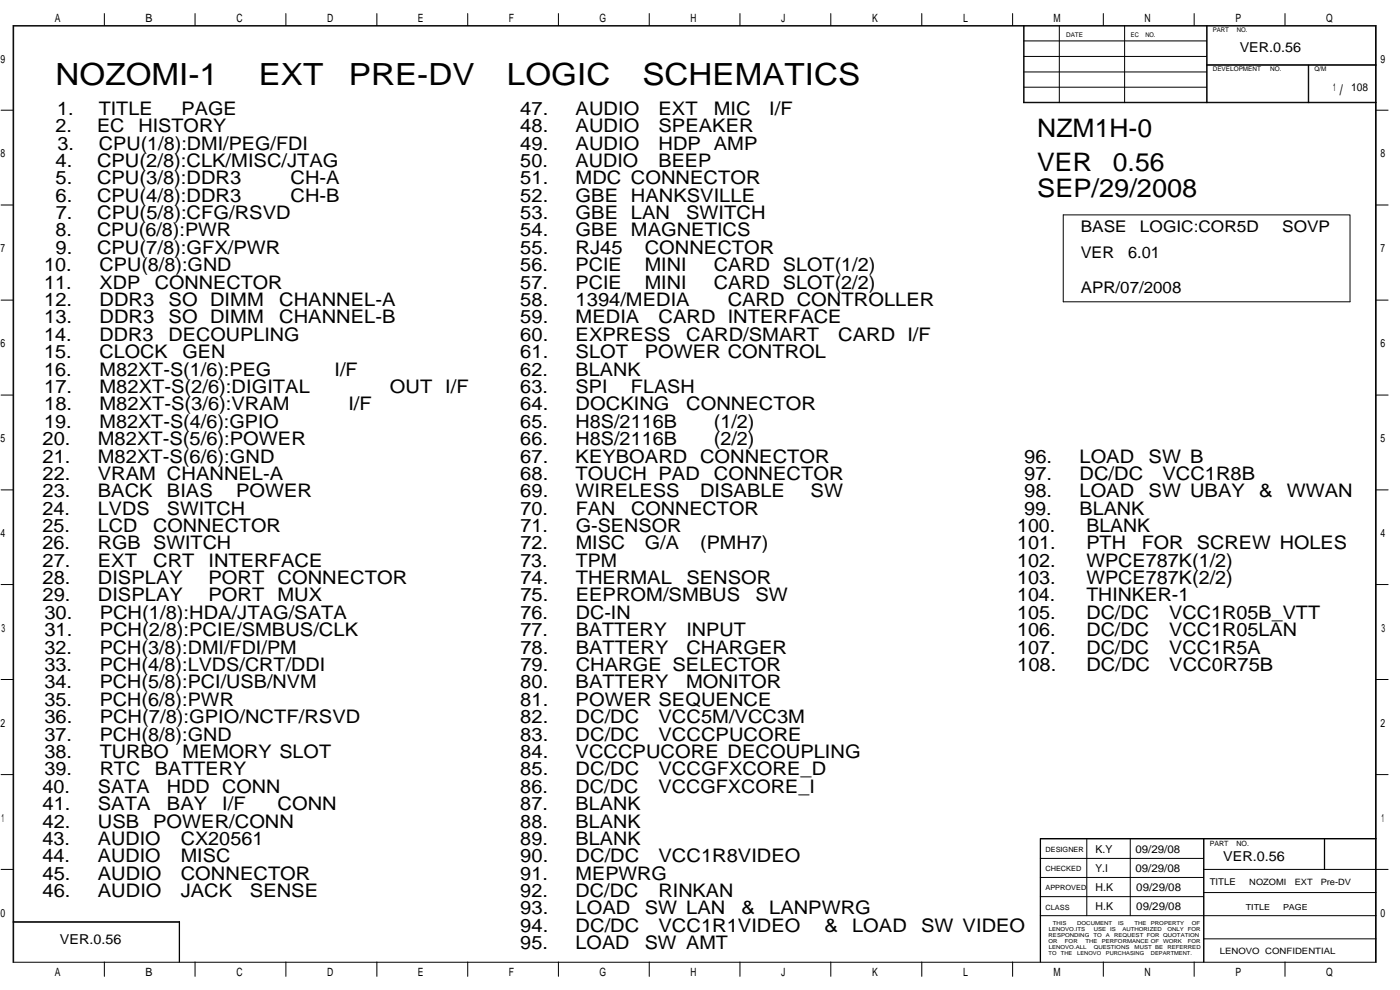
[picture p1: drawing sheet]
<svg xmlns="http://www.w3.org/2000/svg" width="420mm" height="297mm" viewBox="0 0 420 297" stroke-linecap="round" stroke-linejoin="round" font-family="sans-serif">
<defs><g id="words">
<g font-size="9.2">
<text x="16.7" y="25.4">NOZOMI-1</text>
<text x="77.6" y="25.4">EXT</text>
<text x="104.7" y="25.4">PRE-DV</text>
<text x="152.1" y="25.4">LOGIC</text>
<text x="192.8" y="25.4">SCHEMATICS</text>
</g>
<g font-size="7.7">
<text x="311.3" y="41">NZM1H-0</text>
<text x="311.3" y="51.4">VER</text>
<text x="334" y="51.4">0.56</text>
<text x="311.3" y="59.2">SEP/29/2008</text>
</g>
<g font-size="5.6">
<text x="17.2" y="34.5">1.</text>
<text x="29.6" y="34.5">TITLE</text>
<text x="54.5" y="34.5">PAGE</text>
<text x="156.2" y="34.5">47.</text>
<text x="172.7" y="34.5">AUDIO</text>
<text x="197.6" y="34.5">EXT</text>
<text x="214.2" y="34.5">MIC</text>
<text x="230.8" y="34.5">I/F</text>
<text x="16.7" y="39.7">2.</text>
<text x="29.1" y="39.7">EC</text>
<text x="41.6" y="39.7">HISTORY</text>
<text x="156.2" y="39.7">48.</text>
<text x="172.7" y="39.7">AUDIO</text>
<text x="197.6" y="39.7">SPEAKER</text>
<text x="17.2" y="44.9">3.</text>
<text x="29.7" y="44.9">CPU(1/8):DMI/PEG/FDI</text>
<text x="156.2" y="44.9">49.</text>
<text x="172.7" y="44.9">AUDIO</text>
<text x="197.6" y="44.9">HDP AMP</text>
<text x="16.7" y="50.1">4.</text>
<text x="29.1" y="50.1">CPU(2/8):CLK/MISC/JTAG</text>
<text x="156.2" y="50.1">50.</text>
<text x="172.8" y="50.1">AUDIO</text>
<text x="197.6" y="50.1">BEEP</text>
<text x="16.7" y="55.3">5.</text>
<text x="29.1" y="55.3">CPU(3/8):DDR3</text>
<text x="87.2" y="55.3">CH-A</text>
<text x="156.2" y="55.3">51.</text>
<text x="172.7" y="55.3">MDC CONNECTOR</text>
<text x="16.7" y="60.5">6.</text>
<text x="16.7" y="65.7">7.</text>
<text x="29.1" y="60.5">CPU(4/8):DDR3</text>
<text x="29.2" y="65.7">CPU(5/8):CFG/RSVD</text>
<text x="87.2" y="60.5">CH-B</text>
<text x="156.2" y="60.5">52.</text>
<text x="156.2" y="65.7">53.</text>
<text x="172.7" y="60.5">GBE HANKSVILLE</text>
<text x="172.7" y="65.7">GBE LAN</text>
<text x="205.9" y="65.7">SWITCH</text>
<text x="16.7" y="71">8.</text>
<text x="29.1" y="71">CPU(6/8):PWR</text>
<text x="156.2" y="71">54.</text>
<text x="172.7" y="71">GBE MAGNETICS</text>
<text x="16.7" y="76.2">9.</text>
<text x="29.1" y="76.2">CPU(7/8):GFX/PWR</text>
<text x="156.2" y="76.2">55.</text>
<text x="172.7" y="76.2">RJ45</text>
<text x="193.5" y="76.2">CONNECTOR</text>
<text x="13.3" y="81.4">10.</text>
<text x="29.9" y="81.4">CPU(8/8):GND</text>
<text x="156.2" y="81.4">56.</text>
<text x="172.8" y="81.4">PCIE</text>
<text x="193.5" y="81.4">MINI</text>
<text x="214.2" y="81.4">CARD SLOT(1/2)</text>
<text x="13.3" y="86.6">11.</text>
<text x="29.9" y="86.6">XDP</text>
<text x="46.5" y="86.6">CONNECTOR</text>
<text x="156.2" y="86.6">57.</text>
<text x="172.8" y="86.6">PCIE</text>
<text x="193.5" y="86.6">MINI</text>
<text x="214.2" y="86.6">CARD SLOT(2/2)</text>
<text x="13.3" y="91.8">12.</text>
<text x="29.9" y="91.8">DDR3</text>
<text x="50.6" y="91.8">SO DIMM</text>
<text x="83.8" y="91.8">CHANNEL-A</text>
<text x="156.2" y="91.8">58.</text>
<text x="172.7" y="91.8">1394/MEDIA</text>
<text x="218.4" y="91.8">CARD CONTROLLER</text>
<text x="13.3" y="97">13.</text>
<text x="29.9" y="97">DDR3</text>
<text x="50.6" y="97">SO DIMM</text>
<text x="83.8" y="97">CHANNEL-B</text>
<text x="156.2" y="97">59.</text>
<text x="172.7" y="97">MEDIA</text>
<text x="197.6" y="97">CARD INTERFACE</text>
<text x="13.3" y="102.2">14.</text>
<text x="13.3" y="107.5">15.</text>
<text x="29.9" y="102.2">DDR3</text>
<text x="29.9" y="107.5">CLOCK</text>
<text x="50.6" y="102.2">DECOUPLING</text>
<text x="54.8" y="107.5">GEN</text>
<text x="156.2" y="107.5">61.</text>
<text x="156.2" y="102.2">60.</text>
<text x="172.7" y="107.5">SLOT</text>
<text x="172.7" y="102.2">EXPRESS</text>
<text x="193.5" y="107.5">POWER CONTROL</text>
<text x="205.9" y="102.2">CARD/SMART</text>
<text x="251.6" y="102.2">CARD I/F</text>
<text x="13.3" y="112.7">16.</text>
<text x="29.9" y="112.7">M82XT-S(1/6):PEG</text>
<text x="100.4" y="112.7">I/F</text>
<text x="156.2" y="112.7">62.</text>
<text x="172.8" y="112.7">BLANK</text>
<text x="13.3" y="117.9">17.</text>
<text x="29.9" y="117.9">M82XT-S(2/6):DIGITAL</text>
<text x="117" y="117.9">OUT I/F</text>
<text x="156.2" y="117.9">63.</text>
<text x="172.8" y="117.9">SPI</text>
<text x="189.3" y="117.9">FLASH</text>
<text x="13.3" y="123.1">18.</text>
<text x="29.9" y="123.1">M82XT-S(3/6):VRAM</text>
<text x="104.5" y="123.1">I/F</text>
<text x="156.2" y="123.1">64.</text>
<text x="172.7" y="123.1">DOCKING</text>
<text x="205.9" y="123.1">CONNECTOR</text>
<text x="13.3" y="128.3">19.</text>
<text x="29.9" y="128.3">M82XT-S(4/6):GPIO</text>
<text x="156.2" y="128.3">65.</text>
<text x="172.8" y="128.3">H8S/2116B</text>
<text x="214.2" y="128.3">(1/2)</text>
<text x="12.8" y="133.6">20.</text>
<text x="29.4" y="133.6">M82XT-S(5/6):POWER</text>
<text x="156.2" y="133.6">66.</text>
<text x="172.8" y="133.6">H8S/2116B</text>
<text x="214.2" y="133.6">(2/2)</text>
<text x="12.8" y="144">22.</text>
<text x="12.8" y="138.8">21.</text>
<text x="29.4" y="144">VRAM CHANNEL-A</text>
<text x="29.4" y="138.8">M82XT-S(6/6):GND</text>
<text x="156.2" y="144">68.</text>
<text x="156.2" y="138.8">67.</text>
<text x="172.8" y="144">TOUCH PAD</text>
<text x="172.8" y="138.8">KEYBOARD CONNECTOR</text>
<text x="214.2" y="144">CONNECTOR</text>
<text x="307.4" y="138.8">96.</text>
<text x="307.4" y="144">97.</text>
<text x="324" y="138.8">LOAD</text>
<text x="324" y="144">DC/DC</text>
<text x="344.7" y="138.8">SW B</text>
<text x="348.9" y="144">VCC1R8B</text>
<text x="12.8" y="149.2">23.</text>
<text x="29.4" y="149.2">BACK</text>
<text x="50.1" y="149.2">BIAS</text>
<text x="70.9" y="149.2">POWER</text>
<text x="156.2" y="149.2">69.</text>
<text x="172.8" y="149.2">WIRELESS</text>
<text x="210.1" y="149.2">DISABLE</text>
<text x="243.3" y="149.2">SW</text>
<text x="307.4" y="149.2">98.</text>
<text x="324" y="149.2">LOAD</text>
<text x="344.7" y="149.2">SW UBAY</text>
<text x="377.9" y="149.2">&amp;</text>
<text x="386.2" y="149.2">WWAN</text>
<text x="12.8" y="154.4">24.</text>
<text x="29.4" y="154.4">LVDS</text>
<text x="50.1" y="154.4">SWITCH</text>
<text x="156.2" y="154.4">70.</text>
<text x="172.8" y="154.4">FAN</text>
<text x="189.4" y="154.4">CONNECTOR</text>
<text x="307.4" y="154.4">99.</text>
<text x="324" y="154.4">BLANK</text>
<text x="12.8" y="159.6">25.</text>
<text x="29.4" y="159.6">LCD</text>
<text x="46" y="159.6">CONNECTOR</text>
<text x="156.2" y="159.6">71.</text>
<text x="172.8" y="159.6">G-SENSOR</text>
<text x="305.3" y="159.6">100.</text>
<text x="326" y="159.6">BLANK</text>
<text x="12.8" y="164.8">26.</text>
<text x="29.4" y="164.8">RGB SWITCH</text>
<text x="156.2" y="164.8">72.</text>
<text x="172.8" y="164.8">MISC</text>
<text x="193.5" y="164.8">G/A</text>
<text x="210.1" y="164.8">(PMH7)</text>
<text x="305.3" y="164.8">101.</text>
<text x="326" y="164.8">PTH</text>
<text x="342.6" y="164.8">FOR</text>
<text x="359.2" y="164.8">SCREW HOLES</text>
<text x="12.8" y="170.1">27.</text>
<text x="29.4" y="170.1">EXT</text>
<text x="46" y="170.1">CRT</text>
<text x="62.6" y="170.1">INTERFACE</text>
<text x="156.2" y="170.1">73.</text>
<text x="172.8" y="170.1">TPM</text>
<text x="305.3" y="170.1">102.</text>
<text x="326" y="170.1">WPCE787K(1/2)</text>
<text x="12.8" y="175.3">28.</text>
<text x="29.4" y="175.3">DISPLAY</text>
<text x="62.6" y="175.3">PORT</text>
<text x="83.3" y="175.3">CONNECTOR</text>
<text x="156.2" y="175.3">74.</text>
<text x="172.8" y="175.3">THERMAL</text>
<text x="206" y="175.3">SENSOR</text>
<text x="305.3" y="175.3">103.</text>
<text x="326" y="175.3">WPCE787K(2/2)</text>
<text x="12.8" y="180.5">29.</text>
<text x="13.3" y="185.7">30.</text>
<text x="29.4" y="180.5">DISPLAY</text>
<text x="29.9" y="185.7">PCH(1/8):HDA/JTAG/SATA</text>
<text x="62.6" y="180.5">PORT</text>
<text x="83.3" y="180.5">MUX</text>
<text x="156.2" y="185.7">76.</text>
<text x="156.2" y="180.5">75.</text>
<text x="172.8" y="180.5">EEPROM/SMBUS</text>
<text x="172.8" y="185.7">DC-IN</text>
<text x="226.7" y="180.5">SW</text>
<text x="305.3" y="185.7">105.</text>
<text x="305.3" y="180.5">104.</text>
<text x="326" y="185.7">DC/DC</text>
<text x="326" y="180.5">THINKER-1</text>
<text x="350.9" y="185.7">VCC1R05B_VTT</text>
<text x="13.3" y="190.9">31.</text>
<text x="29.9" y="190.9">PCH(2/8):PCIE/SMBUS/CLK</text>
<text x="156.2" y="190.9">77.</text>
<text x="172.8" y="190.9">BATTERY</text>
<text x="206" y="190.9">INPUT</text>
<text x="305.3" y="190.9">106.</text>
<text x="326" y="190.9">DC/DC</text>
<text x="350.9" y="190.9">VCC1R05LAN</text>
<text x="13.3" y="196.1">32.</text>
<text x="29.9" y="196.1">PCH(3/8):DMI/FDI/PM</text>
<text x="156.2" y="196.1">78.</text>
<text x="172.8" y="196.1">BATTERY</text>
<text x="206" y="196.1">CHARGER</text>
<text x="305.3" y="196.1">107.</text>
<text x="326" y="196.1">DC/DC</text>
<text x="350.9" y="196.1">VCC1R5A</text>
<text x="13.3" y="201.3">33.</text>
<text x="29.9" y="201.3">PCH(4/8):LVDS/CRT/DDI</text>
<text x="156.2" y="201.3">79.</text>
<text x="172.8" y="201.3">CHARGE SELECTOR</text>
<text x="305.3" y="201.3">108.</text>
<text x="326" y="201.3">DC/DC</text>
<text x="350.9" y="201.3">VCC0R75B</text>
<text x="13.3" y="206.5">34.</text>
<text x="29.9" y="206.5">PCH(5/8):PCI/USB/NVM</text>
<text x="156.2" y="206.5">80.</text>
<text x="172.7" y="206.5">BATTERY</text>
<text x="205.9" y="206.5">MONITOR</text>
<text x="13.3" y="211.8">35.</text>
<text x="29.9" y="211.8">PCH(6/8):PWR</text>
<text x="156.2" y="211.8">81.</text>
<text x="172.8" y="211.8">POWER SEQUENCE</text>
<text x="13.3" y="217">36.</text>
<text x="29.9" y="217">PCH(7/8):GPIO/NCTF/RSVD</text>
<text x="156.2" y="217">82.</text>
<text x="172.7" y="217">DC/DC</text>
<text x="197.6" y="217">VCC5M/VCC3M</text>
<text x="13.3" y="222.2">37.</text>
<text x="13.3" y="227.4">38.</text>
<text x="29.9" y="222.2">PCH(8/8):GND</text>
<text x="29.9" y="227.4">TURBO</text>
<text x="54.8" y="227.4">MEMORY SLOT</text>
<text x="156.2" y="222.2">83.</text>
<text x="156.2" y="227.4">84.</text>
<text x="172.7" y="222.2">DC/DC</text>
<text x="172.7" y="227.4">VCCCPUCORE DECOUPLING</text>
<text x="197.6" y="222.2">VCCCPUCORE</text>
<text x="13.3" y="232.6">39.</text>
<text x="29.9" y="232.6">RTC</text>
<text x="46.5" y="232.6">BATTERY</text>
<text x="156.2" y="232.6">85.</text>
<text x="172.7" y="232.6">DC/DC</text>
<text x="197.6" y="232.6">VCCGFXCORE_D</text>
<text x="12.8" y="237.8">40.</text>
<text x="29.4" y="237.8">SATA</text>
<text x="50.1" y="237.8">HDD CONN</text>
<text x="156.2" y="237.8">86.</text>
<text x="172.8" y="237.8">DC/DC</text>
<text x="197.6" y="237.8">VCCGFXCORE_I</text>
<text x="12.8" y="243">41.</text>
<text x="29.4" y="243">SATA</text>
<text x="50.1" y="243">BAY</text>
<text x="66.7" y="243">I/F</text>
<text x="83.3" y="243">CONN</text>
<text x="156.2" y="243">87.</text>
<text x="172.8" y="243">BLANK</text>
<text x="12.8" y="248.3">42.</text>
<text x="29.4" y="248.3">USB</text>
<text x="46" y="248.3">POWER/CONN</text>
<text x="156.2" y="248.3">88.</text>
<text x="172.8" y="248.3">BLANK</text>
<text x="12.8" y="253.5">43.</text>
<text x="29.4" y="253.5">AUDIO</text>
<text x="54.3" y="253.5">CX20561</text>
<text x="156.2" y="253.5">89.</text>
<text x="172.8" y="253.5">BLANK</text>
<text x="12.8" y="258.7">44.</text>
<text x="12.8" y="263.9">45.</text>
<text x="29.4" y="263.9">AUDIO</text>
<text x="29.4" y="258.7">AUDIO</text>
<text x="54.3" y="258.7">MISC</text>
<text x="54.3" y="263.9">CONNECTOR</text>
<text x="156.2" y="263.9">91.</text>
<text x="156.2" y="258.7">90.</text>
<text x="172.7" y="258.7">DC/DC</text>
<text x="172.8" y="263.9">MEPWRG</text>
<text x="197.6" y="258.7">VCC1R8VIDEO</text>
<text x="12.8" y="269.1">46.</text>
<text x="29.4" y="269.1">AUDIO</text>
<text x="54.3" y="269.1">JACK</text>
<text x="75" y="269.1">SENSE</text>
<text x="156.2" y="269.1">92.</text>
<text x="172.8" y="269.1">DC/DC</text>
<text x="197.6" y="269.1">RINKAN</text>
<text x="156.2" y="274.3">93.</text>
<text x="172.7" y="274.3">LOAD</text>
<text x="193.5" y="274.3">SW LAN</text>
<text x="222.5" y="274.3">&amp;</text>
<text x="230.8" y="274.3">LANPWRG</text>
<text x="156.2" y="279.6">94.</text>
<text x="172.7" y="279.6">DC/DC</text>
<text x="197.6" y="279.6">VCC1R1VIDEO</text>
<text x="247.4" y="279.6">&amp;</text>
<text x="255.7" y="279.6">LOAD</text>
<text x="276.5" y="279.6">SW VIDEO</text>
<text x="156.2" y="284.8">95.</text>
<text x="172.8" y="284.8">LOAD</text>
<text x="193.5" y="284.8">SW AMT</text>
</g>
<g font-size="4.8">
<text x="324.3" y="69.7">BASE</text>
<text x="342.1" y="69.7">LOGIC:COR5D</text>
<text x="384.8" y="69.7">SOVP</text>
<text x="324.3" y="77.5">VER</text>
<text x="338.6" y="77.5">6.01</text>
<text x="324.3" y="87.9">APR/07/2008</text>
</g>
<text font-size="4.4" x="402.1" y="28.4">/</text>
<g font-size="4.1">
<text x="372.1" y="15.7">VER.0.56</text>
<text x="367.1" y="258.4">VER.0.56</text>
<text x="18" y="283.2">VER.0.56</text>
</g>
<g font-size="3.4">
<text x="16.4" y="6.6">A</text>
<text x="43.6" y="6.6">B</text>
<text x="70.9" y="6.6">C</text>
<text x="98.2" y="6.6">D</text>
<text x="125.4" y="6.6">E</text>
<text x="152.7" y="6.6">F</text>
<text x="179.9" y="6.6">G</text>
<text x="207.2" y="6.6">H</text>
<text x="234.5" y="6.6">J</text>
<text x="261.8" y="6.6">K</text>
<text x="289" y="6.6">L</text>
<text x="316.2" y="6.6">M</text>
<text x="343.5" y="6.6">N</text>
<text x="370.8" y="6.6">P</text>
<text x="398" y="6.6">Q</text>
<text x=".1" y="18.8">9</text>
<text x="414.3" y="18.8">9</text>
<text x=".1" y="47.2">8</text>
<text x="414.3" y="47.2">8</text>
<text x=".2" y="75.7">7</text>
<text x="414.3" y="75.7">7</text>
<text x=".1" y="104.2">6</text>
<text x="414.3" y="104.2">6</text>
<text x=".1" y="132.7">5</text>
<text x="414.3" y="132.7">5</text>
<text x=".1" y="161.1">4</text>
<text x="414.3" y="161.1">4</text>
<text x=".5" y="189.6">3</text>
<text x="414.6" y="189.6">3</text>
<text x=".1" y="218.1">2</text>
<text x="414.3" y="218.1">2</text>
<text x=".4" y="246.6">1</text>
<text x="414.6" y="246.6">1</text>
<text x=".1" y="275.1">0</text>
<text x="414.3" y="275.1">0</text>
<text x="16.4" y="292.9">A</text>
<text x="43.6" y="292.9">B</text>
<text x="70.9" y="292.9">C</text>
<text x="98.2" y="292.9">D</text>
<text x="125.4" y="292.9">E</text>
<text x="152.7" y="292.9">F</text>
<text x="179.9" y="292.9">G</text>
<text x="207.2" y="292.9">H</text>
<text x="234.5" y="292.9">J</text>
<text x="261.8" y="292.9">K</text>
<text x="289" y="292.9">L</text>
<text x="316.2" y="292.9">M</text>
<text x="343.5" y="292.9">N</text>
<text x="370.8" y="292.9">P</text>
<text x="398" y="292.9">Q</text>
</g>
<g font-size="3.3">
<text x="400.1" y="27.4">1</text>
<text x="405.5" y="27.4">108</text>
<text x="328.8" y="255.8">K.Y</text>
<text x="340.8" y="255.8">09/29/08</text>
<text x="328.7" y="261.6">Y.I</text>
<text x="340.8" y="261.6">09/29/08</text>
<text x="328.8" y="267.3">H.K</text>
<text x="341" y="267.3">09/29/08</text>
<text x="328.8" y="273">H.K</text>
<text x="341" y="273">09/29/08</text>
</g>
<text font-size="2.8" x="363" y="265.6">TITLE</text>
<g font-size="2.6">
<text x="374.9" y="265.5">NOZOMI</text>
<text x="388.6" y="265.5">EXT</text>
<text x="396.4" y="265.5">Pre-DV</text>
<text x="366.1" y="286.1">LENOVO CONFIDENTIAL</text>
</g>
<g font-size="2.5">
<text x="373.9" y="273.1">TITLE</text>
<text x="385.1" y="273.1">PAGE</text>
</g>
<g font-size="2.2">
<text x="313.8" y="255.7">DESIGNER</text>
<text x="363" y="253.8">PART</text>
<text x="371.1" y="253.8">NO.</text>
<text x="313.8" y="261.5">CHECKED</text>
<text x="313.8" y="267.2">APPROVED</text>
<text x="313.8" y="272.9">CLASS</text>
</g>
<g font-size="1.9">
<text x="319.9" y="11">DATE</text>
<text x="339.4" y="11">EC</text>
<text x="343.7" y="11">NO.</text>
<text x="364" y="9.5">PART</text>
<text x="371.2" y="9.5">NO.</text>
<text x="364" y="21.3">DEVELOPMENT</text>
<text x="381.2" y="21.3">NO.</text>
<text x="394.5" y="21.3">Q/M</text>
</g>
<g font-size="1.6">
<text x="314.7" y="281.2">RESPONDING</text>
<text x="314.7" y="279.3">LENOVO.ITS</text>
<text x="315.9" y="277.5">THIS</text>
<text x="323.3" y="277.5">DOCUMENT</text>
<text x="328.2" y="281.2">TO</text>
<text x="328.2" y="279.3">USE</text>
<text x="331.9" y="281.2">A</text>
<text x="333.2" y="279.3">IS</text>
<text x="334.3" y="281.2">REQUEST FOR QUOTATION</text>
<text x="335.6" y="277.5">IS</text>
<text x="336.8" y="279.3">AUTHORIZED</text>
<text x="340.5" y="277.5">THE</text>
<text x="345.4" y="277.5">PROPERTY</text>
<text x="350.3" y="279.3">ONLY</text>
<text x="356.5" y="279.3">FOR</text>
<text x="357.7" y="277.5">OF</text>
<text x="314.7" y="286.7">TO</text>
<text x="314.7" y="283">OR</text>
<text x="314.7" y="284.9">LENOVO.ALL</text>
<text x="318.4" y="286.7">THE</text>
<text x="319.6" y="283">FOR</text>
<text x="323.3" y="286.7">LENOVO</text>
<text x="325.7" y="283">THE</text>
<text x="328.2" y="284.9">QUESTIONS</text>
<text x="330.7" y="283">PERFORMANCE OF</text>
<text x="331.9" y="286.7">PURCHASING</text>
<text x="340.5" y="284.9">MUST BE</text>
<text x="345.4" y="286.7">DEPARTMENT.</text>
<text x="349.1" y="283">WORK</text>
<text x="350.3" y="284.9">REFERRED</text>
<text x="356.4" y="283">FOR</text>
</g>
</g></defs>
<g fill="none" stroke="#000" stroke-width=".3">
<path d="M3.9 7.7h409.1v281h-409.1zM31.3 4.1v3.6M58.5 4.1v3.6M85.8 4.1v3.6M113.1 4.1v3.6M140.4 4.1v3.6M167.6 4.1v3.6M194.8 4.1v3.6M222.1 4.1v3.6M249.3 4.1v3.6M276.6 4.1v3.6M303.9 4.1v3.6"/>
<path d="M307.2 7.7v23.1h105.8M307.2 12.3h55M307.2 16.9h55M307.3 7.7v23.1M317.9 7.7v23.1M331.1 4.1v3.6M337.5 7.7v23.1M358.4 4.1v3.6M362.2 7.7v23.1M362.2 19.4h50.8M362.2 19.6h50.8M385.6 4.1v3.6"/>
<path d="M392.6 19.6v11.2M392.8 19.6v11.2M.3 33.1h3.6M307.2 30.7h105.8M307.2 21.6h55M307.3 26.2h54.9M413 33.1h3.6M.3 61.5h3.6M319.1 64.5h86.1v26.1h-86.1zM413 61.5h3.6M.3 90h3.6M413 90h3.6"/>
<path d="M.3 118.5h3.6M413 118.5h3.6M.3 147h3.6M413 147h3.6M.3 175.4h3.6M413 175.4h3.6M.3 203.9h3.6M413 203.9h3.6M.3 232.4h3.6M413 232.4h3.6M312.2 251.7h100.8M312.2 257.6h49"/>
<path d="M312.3 251.6v37M326.2 251.6v23.1M339.2 251.6v23.1M361.2 251.6v37M361.3 251.6v37M397.5 251.6v9.3M413 251.6h-100.8v37M.3 260.9h3.6M3.9 276.6h50v12M3.9 276.7h50M53.8 276.6v12M312.2 274.7h100.8"/>
<path d="M312.2 263.3h49M312.2 269h49M361.2 267.8h51.8M361.2 260.9h55.4M31.3 288.6v4.3M58.5 288.6v4.3M85.8 288.6v4.3M113.1 288.6v4.3M140.4 288.6v4.3M167.6 288.6v4.3M194.8 288.6v4.3M222.1 288.6v4.3"/>
<path d="M249.3 288.6v4.3M276.6 288.6v4.3M303.9 288.6v4.3M331.1 288.6v4.3M358.4 288.6v4.3M361.2 281.7h51.8M385.6 288.6v4.3M412.8 288.6v-280.8h-408.7v280.8"/>
</g>
<use href="#words"/>
</svg>
